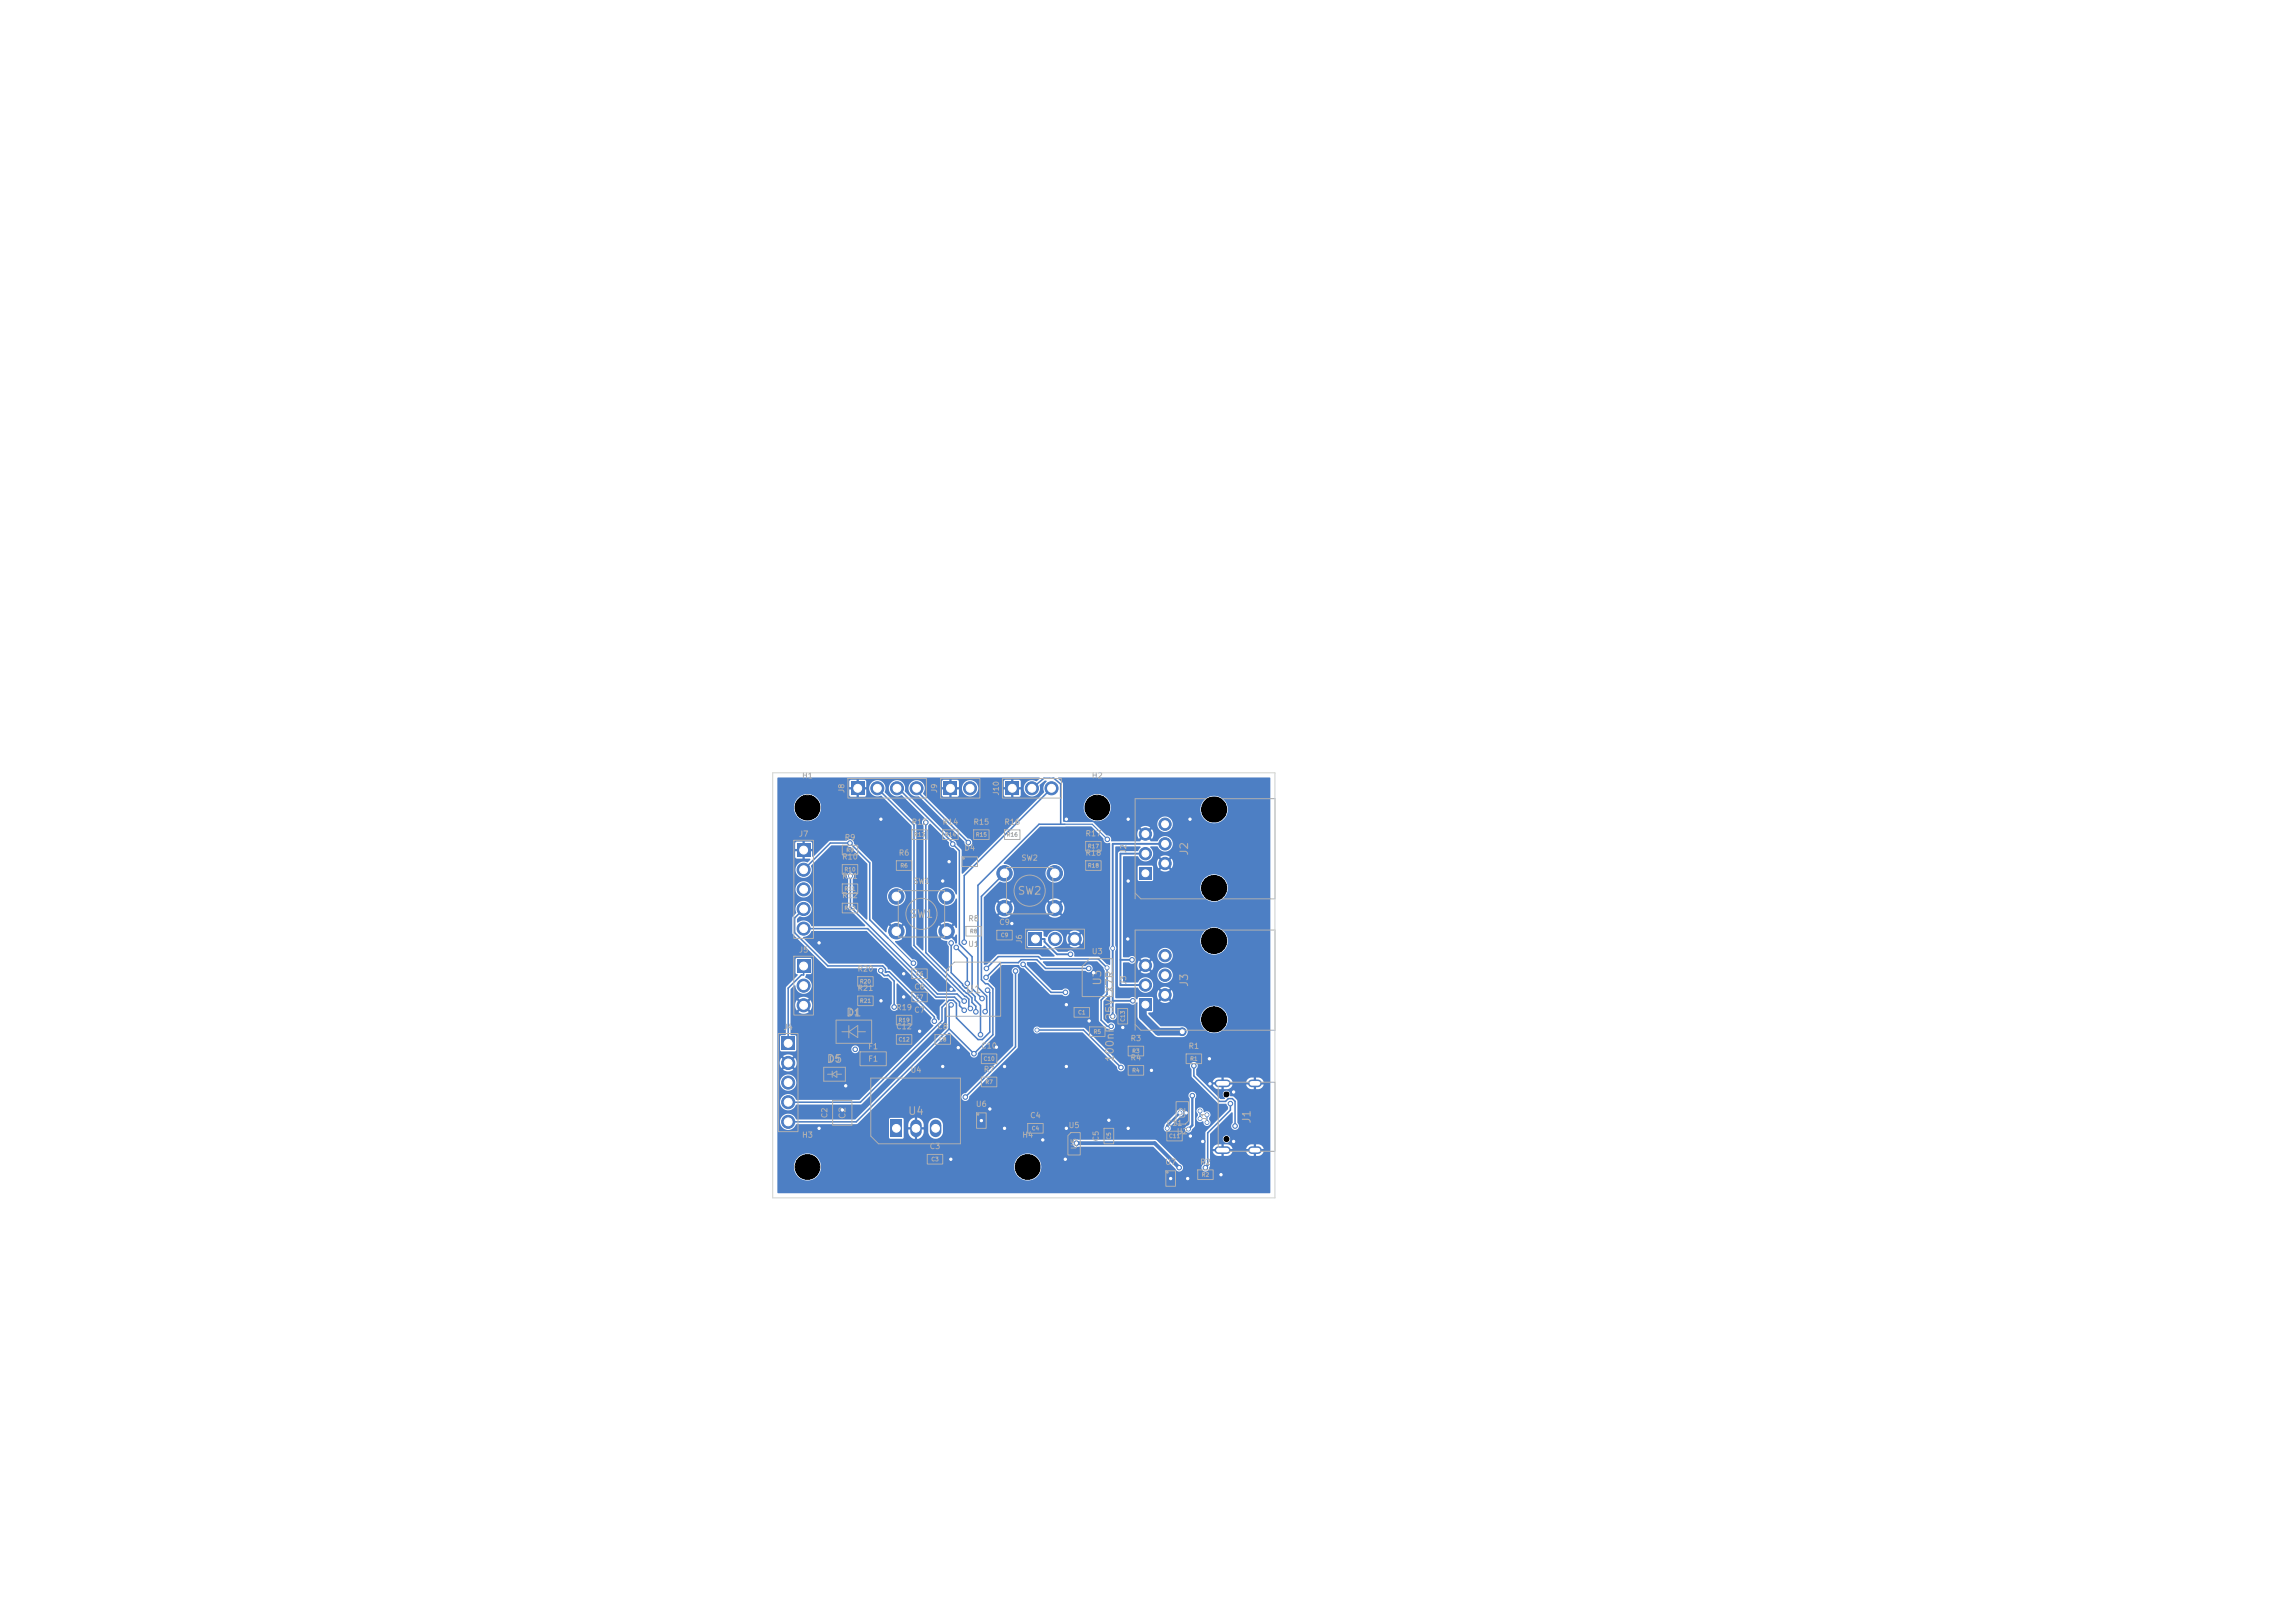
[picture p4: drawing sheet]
<svg xmlns="http://www.w3.org/2000/svg" width="297mm" height="210mm" viewBox="0 0 297 210" stroke-linecap="round" stroke-linejoin="round" font-family="sans-serif">
<defs><g id="words">
<g font-size="1" fill="#afafaf">
<text x="154" y="110.8" transform="rotate(-90 154 110.8)">J2</text>
<text x="117.6" y="119">SW1</text>
<text x="131.6" y="116">SW2</text>
<text x="109.4" y="131.8">D1</text>
<text x="124.9" y="128.8">U1</text>
<text x="142.8" y="127.6" transform="rotate(-90 142.8 127.6)">U3</text>
<text x="144.4" y="128.6" transform="rotate(-90 144.4 128.6)">X7R</text>
<text x="154" y="127.8" transform="rotate(-90 154 127.8)">J3</text>
<text x="106.9" y="137.8">D5</text>
<text x="144.4" y="137.5" transform="rotate(-90 144.4 137.5)">100nF 25V</text>
<text x="117.4" y="144.5">U4</text>
<text x="162.1" y="145.5" transform="rotate(-90 162.1 145.5)">J1</text>
</g>
<text font-size=".8" fill="#afafaf" x="109.6" y="144.9" transform="rotate(-90 109.6 144.9)">C2</text>
<g font-size=".7" fill="#afafaf">
<text x="103.7" y="100.9">H1</text>
<text x="141.2" y="100.9">H2</text>
<text x="109.4" y="102.7" transform="rotate(-90 109.4 102.7)">J8</text>
<text x="117.9" y="106.9">R13</text>
<text x="121.4" y="102.7" transform="rotate(-90 121.4 102.7)">J9</text>
<text x="121.9" y="106.9">R14</text>
<text x="125.9" y="106.9">R15</text>
<text x="129.4" y="103" transform="rotate(-90 129.4 103)">J10</text>
<text x="129.9" y="106.9">R16</text>
<text x="103.3" y="108.4">J7</text>
<text x="108.9" y="111.4">R10</text>
<text x="108.9" y="113.9">R11</text>
<text x="109.2" y="108.9">R9</text>
<text x="116.2" y="110.9">R6</text>
<text x="124.7" y="110.2">D4</text>
<text x="132.1" y="111.5">SW2</text>
<text x="140.4" y="110.9">R18</text>
<text x="140.4" y="108.4">R17</text>
<text x="145.9" y="110.5" transform="rotate(-90 145.9 110.5)">J2</text>
<text x="108.9" y="116.4">R12</text>
<text x="118.1" y="114.5">SW1</text>
<text x="125.2" y="119.4">R8</text>
<text x="129.2" y="119.9">C9</text>
<text x="103.3" y="123.4">J5</text>
<text x="110.9" y="125.9">R20</text>
<text x="125.2" y="122.7">U1</text>
<text x="132.4" y="122.2" transform="rotate(-90 132.4 122.2)">J6</text>
<text x="141.2" y="123.6">U3</text>
<text x="110.9" y="128.4">R21</text>
<text x="115.9" y="130.9">R19</text>
<text x="118.2" y="131.2">C7</text>
<text x="118.2" y="128.2">C6</text>
<text x="145.9" y="127.5" transform="rotate(-90 145.9 127.5)">J3</text>
<text x="101.3" y="133.4">J4</text>
<text x="112.3" y="135.9">F1</text>
<text x="112.3" y="137.5">F1</text>
<text x="115.9" y="133.4">C12</text>
<text x="121.2" y="133.4">C8</text>
<text x="126.9" y="135.9">C10</text>
<text x="146.2" y="134.9">R3</text>
<text x="146.2" y="137.4">R4</text>
<text x="153.7" y="135.9">R1</text>
<text x="117.8" y="139">U4</text>
<text x="126.2" y="143.4">U6</text>
<text x="127.2" y="138.9">R7</text>
<text x="103.7" y="147.4">H3</text>
<text x="107.2" y="144.8" transform="rotate(-90 107.2 144.8)">C2</text>
<text x="120.2" y="148.9">C3</text>
<text x="132.2" y="147.4">H4</text>
<text x="133.2" y="144.9">C4</text>
<text x="138.2" y="146.1">U5</text>
<text x="139.5" y="148.8" transform="rotate(-90 139.5 148.8)">U5</text>
<text x="142.4" y="147.8" transform="rotate(-90 142.4 147.8)">C5</text>
<text x="150.9" y="145.9">C11</text>
<text x="152.2" y="146.9">U2</text>
<text x="153.5" y="144.8" transform="rotate(-90 153.5 144.8)">U2</text>
<text x="156.4" y="145.2" transform="rotate(-90 156.4 145.2)">J1</text>
<text x="150.7" y="150.9">U7</text>
<text x="155.2" y="150.9">R2</text>
</g>
<g font-size=".5" fill="#afafaf">
<text x="109.2" y="112.9">R10</text>
<text x="109.5" y="110.4">R9</text>
<text x="116.5" y="112.4">R6</text>
<text x="118.2" y="108.4">R13</text>
<text x="122.2" y="108.4">R14</text>
<text x="126.2" y="108.4">R15</text>
<text x="130.2" y="108.4">R16</text>
<text x="140.7" y="112.4">R18</text>
<text x="140.7" y="109.9">R17</text>
<text x="109.2" y="115.4">R11</text>
<text x="109.2" y="117.9">R12</text>
<text x="125.5" y="120.9">R8</text>
<text x="129.5" y="121.4">C9</text>
<text x="111.2" y="127.4">R20</text>
<text x="111.2" y="129.9">R21</text>
<text x="118.5" y="129.4">C7</text>
<text x="118.5" y="126.4">C6</text>
<text x="139.5" y="131.4">C1</text>
<text x="116.2" y="132.4">R19</text>
<text x="116.2" y="134.9">C12</text>
<text x="121.5" y="134.9">C8</text>
<text x="127.2" y="137.4">C10</text>
<text x="141.5" y="133.9">R5</text>
<text x="145.7" y="132.3" transform="rotate(-90 145.7 132.3)">C13</text>
<text x="146.5" y="136.4">R3</text>
<text x="154" y="137.4">R1</text>
<text x="127.5" y="140.4">R7</text>
<text x="146.5" y="138.9">R4</text>
<text x="133.5" y="146.4">C4</text>
<text x="143.9" y="147.5" transform="rotate(-90 143.9 147.5)">C5</text>
<text x="151.2" y="147.4">C11</text>
<text x="120.5" y="150.4">C3</text>
<text x="155.5" y="152.4">R2</text>
</g>
</g></defs>
<path d="M103.1 109.2h1.7v1.7h-1.7z" fill="#4d7fc4"/>
<g fill="#4d7fc4" stroke="#4d7fc4" stroke-width=".13">
<circle cx="104" cy="112.5" r=".85"/>
<circle cx="104" cy="115.1" r=".85"/>
<circle cx="104" cy="117.6" r=".85"/>
<circle cx="104" cy="120.2" r=".85"/>
</g>
<path d="M122.1 101.2h1.8v1.7h-1.8z" fill="#4d7fc4"/>
<circle cx="125.5" cy="102" r=".85" fill="#4d7fc4" stroke="#4d7fc4" stroke-width=".13"/>
<path d="M103.1 124.2h1.7v1.7h-1.7z" fill="#4d7fc4"/>
<g fill="#4d7fc4" stroke="#4d7fc4" stroke-width=".13">
<circle cx="104" cy="127.5" r=".85"/>
<circle cx="104" cy="130.1" r=".85"/>
<circle cx="116" cy="116" r="1"/>
<circle cx="122.5" cy="116" r="1"/>
<circle cx="116" cy="120.5" r="1"/>
<circle cx="122.5" cy="120.5" r="1"/>
</g>
<path d="M147.4 112.2h1.6v1.6h-1.6z" fill="#4d7fc4"/>
<g fill="#4d7fc4" stroke="#4d7fc4" stroke-width=".13">
<circle cx="150.8" cy="111.7" r=".8"/>
<circle cx="148.2" cy="110.5" r=".8"/>
<circle cx="150.8" cy="109.2" r=".8"/>
<circle cx="148.2" cy="107.9" r=".8"/>
<circle cx="150.8" cy="106.6" r=".8"/>
</g>
<path d="M110.1 101.2h1.7v1.7h-1.7z" fill="#4d7fc4"/>
<g fill="#4d7fc4" stroke="#4d7fc4" stroke-width=".13">
<circle cx="113.5" cy="102" r=".85"/>
<circle cx="116.1" cy="102" r=".85"/>
<circle cx="118.6" cy="102" r=".85"/>
<circle cx="130" cy="113" r="1"/>
<circle cx="136.5" cy="113" r="1"/>
<circle cx="130" cy="117.5" r="1"/>
<circle cx="136.5" cy="117.5" r="1"/>
</g>
<path d="M130.1 101.2h1.7v1.7h-1.7z" fill="#4d7fc4"/>
<g fill="#4d7fc4" stroke="#4d7fc4" stroke-width=".13">
<circle cx="133.5" cy="102" r=".85"/>
<circle cx="136.1" cy="102" r=".85"/>
</g>
<path d="M157.7 148.8h1.1M157.7 140.2h1.1M162 148.8h.8M162 140.2h.8" fill="none" stroke="#4d7fc4" stroke-width="1"/>
<path d="M115.2 144.9h1.5v2.3h-1.5z" fill="#4d7fc4"/>
<path d="M118.5 145.6v.8M121.1 145.6v.8" fill="none" stroke="#4d7fc4" stroke-width="1.5"/>
<path d="M147.4 129.2h1.6v1.6h-1.6z" fill="#4d7fc4"/>
<g fill="#4d7fc4" stroke="#4d7fc4" stroke-width=".13">
<circle cx="150.8" cy="128.7" r=".8"/>
<circle cx="148.2" cy="127.5" r=".8"/>
<circle cx="150.8" cy="126.2" r=".8"/>
<circle cx="148.2" cy="124.9" r=".8"/>
<circle cx="150.8" cy="123.6" r=".8"/>
</g>
<path d="M133.2 120.7h1.6v1.7h-1.6z" fill="#4d7fc4"/>
<g fill="#4d7fc4" stroke="#4d7fc4" stroke-width=".13">
<circle cx="136.5" cy="121.5" r=".85"/>
<circle cx="139.1" cy="121.5" r=".85"/>
</g>
<path d="M101.2 134.2h1.6v1.7h-1.6z" fill="#4d7fc4"/>
<g fill="#4d7fc4" stroke="#4d7fc4" stroke-width=".13">
<circle cx="102" cy="137.5" r=".85"/>
<circle cx="102" cy="140.1" r=".85"/>
<circle cx="102" cy="142.6" r=".85"/>
<circle cx="102" cy="145.2" r=".85"/>
<circle cx="159.2" cy="142.8" r=".3"/>
<circle cx="156" cy="151.1" r=".3"/>
<circle cx="122" cy="114" r=".3"/>
<circle cx="119" cy="133.4" r=".3"/>
<circle cx="149" cy="138.5" r=".3"/>
<circle cx="138" cy="146" r=".3"/>
<circle cx="146" cy="146" r=".3"/>
<circle cx="116.9" cy="129" r=".3"/>
<circle cx="114" cy="129.5" r=".3"/>
<circle cx="127" cy="145" r=".3"/>
<circle cx="138" cy="138" r=".3"/>
<circle cx="156.5" cy="137" r=".3"/>
<circle cx="130" cy="138" r=".3"/>
<circle cx="151.5" cy="152.5" r=".3"/>
<circle cx="128.1" cy="143.5" r=".3"/>
<circle cx="106" cy="146" r=".3"/>
<circle cx="153.7" cy="152.5" r=".3"/>
<circle cx="154" cy="147" r=".3"/>
<circle cx="145.3" cy="132.9" r=".3"/>
<circle cx="138" cy="130" r=".3"/>
<circle cx="159.6" cy="141.3" r=".3"/>
<circle cx="146" cy="106" r=".3"/>
<circle cx="114" cy="106" r=".3"/>
<circle cx="153.5" cy="144" r=".25"/>
<circle cx="124" cy="135.6" r=".3"/>
<circle cx="143.5" cy="144.9" r=".3"/>
<circle cx="146" cy="114" r=".3"/>
<circle cx="154" cy="106" r=".3"/>
<circle cx="134.9" cy="147.5" r=".3"/>
<circle cx="159.6" cy="147.7" r=".3"/>
<circle cx="123.1" cy="150" r=".3"/>
<circle cx="145.9" cy="121.5" r=".3"/>
<circle cx="109" cy="143.6" r=".3"/>
<circle cx="155.6" cy="147.7" r=".3"/>
<circle cx="138" cy="106" r=".3"/>
<circle cx="116.9" cy="126" r=".3"/>
<circle cx="109.4" cy="140.5" r=".3"/>
<circle cx="137.9" cy="150" r=".3"/>
<circle cx="156.6" cy="140.2" r=".3"/>
<circle cx="122" cy="138" r=".3"/>
<circle cx="123.1" cy="128" r=".25"/>
<circle cx="158" cy="152" r=".3"/>
<circle cx="122.8" cy="111.5" r=".3"/>
<circle cx="129" cy="135.5" r=".3"/>
<circle cx="130" cy="146" r=".3"/>
<circle cx="140.9" cy="132.1" r=".3"/>
<circle cx="141.5" cy="125.9" r=".3"/>
<circle cx="131" cy="119.5" r=".3"/>
<circle cx="106" cy="122" r=".3"/>
<circle cx="110" cy="109.1" r=".3"/>
<circle cx="118.2" cy="124.6" r=".3"/>
<circle cx="156.2" cy="145.2" r=".25"/>
<circle cx="156.2" cy="144.2" r=".25"/>
<circle cx="155.3" cy="144.8" r=".25"/>
<circle cx="155.3" cy="143.8" r=".25"/>
<circle cx="154.3" cy="141.8" r=".3"/>
<circle cx="151" cy="146" r=".25"/>
<circle cx="153.8" cy="146.1" r=".25"/>
<circle cx="152.7" cy="144" r=".25"/>
<circle cx="124.8" cy="129.5" r=".3"/>
<circle cx="110.1" cy="113.4" r=".25"/>
<circle cx="120.9" cy="132.1" r=".3"/>
<circle cx="124.8" cy="130.7" r=".3"/>
<circle cx="126.3" cy="130.9" r=".3"/>
<circle cx="119.8" cy="106.4" r=".3"/>
<circle cx="125.3" cy="109" r=".3"/>
<circle cx="152.6" cy="151.1" r=".3"/>
<circle cx="139.3" cy="147.9" r=".3"/>
<circle cx="115.7" cy="130.3" r=".3"/>
<circle cx="114" cy="125.6" r=".3"/>
<circle cx="153" cy="133.5" r=".5"/>
<circle cx="110.7" cy="135.8" r=".3"/>
<circle cx="146.5" cy="124.2" r=".3"/>
<circle cx="138.5" cy="123.5" r=".3"/>
<circle cx="144" cy="131.5" r=".3"/>
<circle cx="144" cy="122.7" r=".25"/>
<circle cx="146.6" cy="129.5" r=".3"/>
<circle cx="125.6" cy="130.5" r=".3"/>
<circle cx="127.1" cy="129.2" r=".3"/>
<circle cx="123.3" cy="109.2" r=".3"/>
<circle cx="126" cy="136.3" r=".3"/>
<circle cx="123.1" cy="130" r=".3"/>
<circle cx="126.9" cy="133.9" r=".3"/>
<circle cx="123.1" cy="122" r=".3"/>
<circle cx="145.1" cy="138.1" r=".3"/>
<circle cx="134.2" cy="133.3" r=".25"/>
<circle cx="127.5" cy="130.9" r=".3"/>
<circle cx="143.3" cy="108.6" r=".3"/>
<circle cx="131.4" cy="125.6" r=".3"/>
<circle cx="124.9" cy="142" r=".3"/>
<circle cx="127.8" cy="128.1" r=".3"/>
<circle cx="124.8" cy="121.9" r=".3"/>
<circle cx="143.3" cy="125.2" r=".25"/>
<circle cx="143.8" cy="132.8" r=".3"/>
<circle cx="127.7" cy="125.3" r=".3"/>
<circle cx="132.4" cy="124.8" r=".3"/>
<circle cx="123.8" cy="122.6" r=".3"/>
<circle cx="137.9" cy="128.4" r=".3"/>
<circle cx="125.2" cy="127.2" r=".3"/>
<circle cx="127.6" cy="126.5" r=".3"/>
<circle cx="140.9" cy="125.3" r=".3"/>
<circle cx="159.8" cy="145.7" r=".3"/>
<circle cx="154.5" cy="137.9" r=".3"/>
</g>
<g fill="none" stroke="#4d7fc4" stroke-width=".2">
<path d="M104 112.5l3.5-3.4h2.5l2.6 2.5v7.4l2.3 2.4M104 117.6l-1.2 1.2v1.9l4.3 4.3h7.1l.4 .3v.5M110.1 113.4h.1M110.1 113.4v4l11.2 11.2h2.6l.9 .9M113.5 102l4.8 4.7v15.6l6.6 6.6h.1l.4 .4v1l.2 .2M116.1 102h.1l7.1 7v.2l.9 .9v12l1.6 1.7v4.1l1.3 1.3M118.6 102v.3l6.7 6.7M119.8 106.4v16.9l5 4.9 1 .9v.6l.5 .5v.7M130 113l-3 3v10.8l.5 .5h.3l.7 .7v5.9l-2.5 2.4-3.2-3.2M135.9 100.7h-.8l-1.6 1.3M136.1 102l-11.3 11.3v8.6M136.3 100.7h.1l.9 .7v5.3"/>
<path d="M137.8 106.7h-3.3l-7.9 7.9v13.2l1.1 1.1v1.8l-.2 .2M104 125v1.2h-.3l-1.7 1.7v7.1M104 120.2h8.3l8.8 8.8h2.4l.7 .7v.4l.6 .6M114 125.6v.2l.4 .4h.6l.7 .7v3.4M114.6 125.8h.1M114.6 125.8l.5-.1 5.8 5.9v.5M122.8 133.1l-12 12.1h-8.8M123.1 130l-.3 .3v2.8M123.1 122v3.9l1.5 1.4v.2l.3 .3h.2l1.1 1.2v.4l.7 .7v3.8M123.7 122.6l1.5 1.4v3.2M127.7 125.3l1.5-1.5h5.2l.3 .3h7.4l1.2 1.1v3.4l-.8 .8v2.6l.8 .8h.5M127.8 128.1l.3 .3v5.1l-1 1h-.5l-2.8-2.8v-1.9l-.4-.4h-.6l-.9 .9v1.8l-10.5 10.5h-9.4"/>
<path d="M131.4 125.6v9.9l-6.5 6.5M131.8 124.6h-2.3l-1.9 1.9M131.8 124.6l.4-.4h2l1.1 1.1h5.6M131.8 124.6h.1M132.4 124.8l3.6 3.6h1.9M134.2 133.3h6l4.9 4.8M154.5 137.9v1.3l3.3 3.3h.8l.4-.3h.5l.3 .3v3.2M102 145.2h.1M156.3 150.8h.1M156.3 150.8l-.3 .3M159.2 142.8v.8l-2.9 3v4.2"/>
</g>
<path d="M135.9 100.7h.4M137.8 106.7h3.5l2 1.9M114.9 121.4l3.3 3.2M155.3 143.8v1M156.2 144.3v1" fill="none" stroke="#4d7fc4" stroke-width=".15"/>
<path d="M152.7 144l-1.7 1.7v.3M154.3 141.8v3.8l-.5 .5" fill="none" stroke="#4d7fc4" stroke-width=".3"/>
<path d="M139.3 147.9h10.1l3.2 3.2" fill="none" stroke="#4d7fc4" stroke-width=".5"/>
<path d="M147.9 130v1.5l2 2h3.1" fill="none" stroke="#4d7fc4" stroke-width="1"/>
<path d="M147.9 110.5h-2.9v17h2.9M150.4 109.2h-6.4v22.3M134 121.5h1.2v.4l1.6 1.6h1.7M144 129.5h2.6M145 124.2h1.5" fill="none" stroke="#4d7fc4" stroke-width=".25"/>
<g fill="#4d7fc4">
<path d="M100.6 100.6h33.9v.2l-.3 .3a1.09 1.09 0 0 0-1.5 .3 1.09 1.09 0 0 0 .3 1.5 1.11 1.11 0 0 0 1.3-.2 1.11 1.11 0 0 0 .3-1.2l.6-.5h.2v.2a1.23 1.23 0 0 0-.3 1.4l-10.5 10.5-.1-.1v-3l-.7-.7a.61 .61 0 0 0-.4-.6l-6.3-6.3v-.5h.5v.2a1.12 1.12 0 0 0 1.3 1l5.9 5.9a.51 .51 0 0 0 .6 .5 .51 .51 0 0 0 .4-.6 .51 .51 0 0 0-.6-.4l-5.7-5.8a1.09 1.09 0 0 0-.3-1.6h2.7v.7h.6v.3h-.6v.8l.2 .2h.7v-.6h.4v.6h.7l.2-.2v-.8h-.6v-.2h1v.2a1.05 1.05 0 0 0 1.6 .8 1.05 1.05 0 0 0 0-1.8h3.8v.7h.6v.3h-.6l.1 .9 .8 .1v-.6h.4v.6h.7l.2-.2v-.8h-.6v-.3h.6v-.7l-.2-.2h-.7v.6h-.4v-.6h-.7l-.2 .2h-3.8a1.05 1.05 0 0 0-1.6 .8h-1l.6-.1v-.7l-.2-.2h-.7v.6h-.4v-.6h-.7l-.2 .2h-2.7a1.05 1.05 0 0 0-1.6 .8h-.5v-.2a1.06 1.06 0 0 0-1.4-.7 1.06 1.06 0 0 0-.6 1.5 1.06 1.06 0 0 0 1.6 .4l3 3a.61 .61 0 0 0-.2 1v16l-.1 .1-.8-.8v-15.5l-4.1-4.1a1.1 1.1 0 0 0-.3-1.4 1.1 1.1 0 0 0-1.3 0 1.07 1.07 0 0 0-.2 1.4 1.07 1.07 0 0 0 1.3 .3l4 4v15.5l5.7 5.8v.1h-2.3l-3-3v-.2a.53 .53 0 0 0 .3-.7 .53 .53 0 0 0-.7-.3l-2.2-2.2 .1-.1 .4-.1 .5-.2-.5-.5 .2-.2 .5 .5 .1-.1a1.25 1.25 0 0 0-.1-1.5l-.5 .5-.2-.2 .5-.5-.1-.1a1.25 1.25 0 0 0-1.5 .1l.5 .5-.2 .2-.5-.5-.2 .3-.1 .6h-.1l-1.7-1.7v-3h1.9v.2a1.2 1.2 0 0 0 1.8 .9 1.2 1.2 0 0 0 0-2 1.2 1.2 0 0 0-1.8 .9h-1.9l-.1-4.4-2.3-2.3a.55 .55 0 0 0-.3-.6 .55 .55 0 0 0-.7 .2h-2.2l-2.1 2.1-.1-.1v-.7h-.6v-.3h.6l-.1-.8-.9-.1v.6h-.3v-.6h-.7l-.2 .2v.7h.6v.3h-.6v.8l.2 .2h.7v-.6h.3v.6l.8 .1-.3 .4a1.1 1.1 0 0 0-1.4 .2 1.1 1.1 0 0 0 0 1.4 1.07 1.07 0 0 0 1.4 .2 1.07 1.07 0 0 0 .3-1.4l2.7-2.6h1.9l.6 .2 2.2 2.2v7.1l-.1 .1-1.8-1.8v-3.5a.46 .46 0 0 0-.1-.7 .46 .46 0 0 0-.6 .1 .46 .46 0 0 0 .1 .6v3.8l2.2 2.2v.1l-6.9 .1a1.19 1.19 0 0 0-1.9-.5l-.1-.5 .3-.3a1.09 1.09 0 0 0 1.4-.4 1.09 1.09 0 0 0-.1-1.4 1.1 1.1 0 0 0-1.4 0 1.1 1.1 0 0 0-.3 1.4l-.5 .5 .1 2.1 4.4 4.4 6.4 .1 .1 .1a.51 .51 0 0 0 .4 .7l.4 .4 .6 .1 .5 .5v2.8a.52 .52 0 0 0 0 .8 .52 .52 0 0 0 .8-.1 .52 .52 0 0 0-.2-.7v-2.6l.1-.1 4.5 4.4-.1 .2a.58 .58 0 0 0 .3 .9l-9.5 9.6h-8.2a1.09 1.09 0 0 0-1.4-.7 1.09 1.09 0 0 0-.7 1.3 1.1 1.1 0 0 0 1 .8 1.1 1.1 0 0 0 1.1-.8h8.4l10.6-10.6 .1-1.8 .2-.2h.1v2.7l-11.8 11.8h-7.7a1.06 1.06 0 0 0-1.6-.5 1.06 1.06 0 0 0 0 1.7 1.06 1.06 0 0 0 1.6-.5h7.8l.8-.7h3.4l.1 2.5h1.8l.1-1.8h.5v.4h.6v.3h-.6l.2 .7 .2 .3 .5 .2v-.9h.3v.9a1.04 1.04 0 0 0 .8-1.2h-.5v-.3h.5v-.4h.6v1a.96 .96 0 0 0 1 .9 .96 .96 0 0 0 .9-.9v-.6h28.6a.45 .45 0 0 0 .4 .6 .45 .45 0 0 0 .5-.5h1.9v.2a.47 .47 0 0 0 .4 .4 .47 .47 0 0 0 .5-.5l.4-.5v-1.8h.1l.2 .3v.3a.49 .49 0 0 0 0 .7 .49 .49 0 0 0 .7 0v.1a.47 .47 0 0 0 .7 .5 .47 .47 0 0 0 .1-.9v-.2a.49 .49 0 0 0 0-.7 .49 .49 0 0 0-.7 0 .5 .5 0 0 0-.3-.5 .5 .5 0 0 0-.6 .2l-.1 .1h-.1v-1.5a.52 .52 0 0 0 0-.8 .52 .52 0 0 0-.8 0 .52 .52 0 0 0 .1 .8l-.1 3.3-.4 .2-.1 .3h-1.9v-.3l1.2-1.2a.47 .47 0 0 0 .5-.5 .47 .47 0 0 0-.5-.5 .47 .47 0 0 0-.5 .5l-1.4 1.4-.2 .5h-28.6v-.4a.96 .96 0 0 0-.9-.9 .96 .96 0 0 0-1 .9h-.6l-.2-.5-.3-.3-.3-.1v.9h-.3v-.9l-.3 .1-.3 .3-.3 .5h-.5l-.1-.7-.1-.2h-1.6l-.2 .2h-3.4l2.9-2.9h9.9v.1a.52 .52 0 0 0 .6 .4 .52 .52 0 0 0 .5-.6l6.2-6.2v-2.4h2v.1a.48 .48 0 0 0 .4 .4 .48 .48 0 0 0 .5-.1h5.5l4.4 4.4a.52 .52 0 0 0 .6 .6 .52 .52 0 0 0 .4-.8h8.5l.2 .5 .1 1.1 3.3 3.4h1.1l.2 .4v.3l-2.9 3v4l-.1 .1a.52 .52 0 0 0-.4 .6 .52 .52 0 0 0 .6 .4 .52 .52 0 0 0 .4-.6l.1-2.3h.8v.3h-.5l.2 .3 .4 .2 .6 .1v-.5h.3v.5a.89 .89 0 0 0 1.1-.6h-.5v-.3h2.7v.3h-.4a.8 .8 0 0 0 1 .6v-.5h.3v.5l.4-.1 .3-.1 .2-.4h-.4v-.3h.4a.8 .8 0 0 0-.9-.6v.4h-.3v-.4h-.4l-.4 .1-.2 .5h-1.8l-.3-.5a1.04 1.04 0 0 0-.8-.1v.4h-.3v-.4h-.5l-.4 .1-.3 .5h-.3v-1.4h1.6a.48 .48 0 0 0 .7 .6 .48 .48 0 0 0 .2-.8 .48 .48 0 0 0-.8 .1l-.1 .1h-1.6v-.5l2.8-2.9 .1 .1v1.3a.52 .52 0 0 0 0 .8 .52 .52 0 0 0 .8-.1 .52 .52 0 0 0-.2-.7v-2.8l-.4-.6-.5-.1a.51 .51 0 0 0-.3-.6 .51 .51 0 0 0-.6 .2 .69 .69 0 0 0 .2 .7l-.1 .1h-.5l-2.2-2.2h1.7v.3h-.5l.3 .5a1.04 1.04 0 0 0 .9 .1v-.4h.3v.4h.4l.4-.1 .3-.5h-.5v-.3h2.7v.3h-.4a.8 .8 0 0 0 1 .6v-.4h.3v.4h.4l.3-.1 .2-.5h-.4v-.3h.4a.8 .8 0 0 0-.9-.6v.5h-.3v-.5h-.4l-.4 .2-.2 .4h-1.8l-.3-.4a1.04 1.04 0 0 0-.8-.2v.5h-.3v-.5h-.5l-.4 .2-.3 .4h-1.2l-.9-.9v-.7a.52 .52 0 0 0 0-.9 .52 .52 0 0 0-.8 .3h-8.5l-.2-.1-.3-.1-4.7-4.6-5.8-.1a.46 .46 0 0 0-.8 .3h-2v-7.1a.52 .52 0 0 0 .1-.8 .52 .52 0 0 0-.8 0 .52 .52 0 0 0 .1 .8v9.2l-6.1 6.1-.4 .2-.2 .3h-9.9l8.3-8.3 2.7 2.7a.52 .52 0 0 0 .6 .6 .52 .52 0 0 0 .5-.7l2.2-2.3v-6l-.9-.9 .2-.6 1.6-1.5h2.2a.56 .56 0 0 0 .6 .4l3.3 3.3 1.7 .1a.51 .51 0 0 0 .8 0 .51 .51 0 0 0-.1-.7 .51 .51 0 0 0-.8 .1h-1.3l-3.2-3.2v-.4h1.2l1.2 1.1h5.2a.51 .51 0 0 0 .8 0 .51 .51 0 0 0-.1-.7 .51 .51 0 0 0-.7 .1h-5l-.6-.5 .1-.1h7l.8 .8 .2 .4v2.9l-.8 .9v2.6l.9 1 .3 .1a.51 .51 0 0 0 .7 .1 .51 .51 0 0 0 .1-.8 .51 .51 0 0 0-.8 0l-.6-.5v-2.3l.8-.8 .1 .1v2.2a.52 .52 0 0 0-.1 .7 .52 .52 0 0 0 .8 0 .52 .52 0 0 0-.1-.7l.1-1.3h1.8a.58 .58 0 0 0 .9-.1l.1 .1v1.8l.1 .2 2.2 2.2 .3 .2h3.3a.7 .7 0 0 0 .6-.7 .7 .7 0 0 0-.6-.7h-2.9l-1-1h6.1v.2a1.78 1.78 0 0 0 2.7 1.4 1.78 1.78 0 0 0 0-3 1.78 1.78 0 0 0-2.7 1.4h-6.1l-.6-.6 .1-.2h.4l.1-.1v-1.8l-1.8-.1-.1 .1-.1 .2h-.1a.53 .53 0 0 0-.9-.1h-1.8l-.1-.1v-.5h5.4l.1 .4 .1 .4 .5-.5 .2 .2-.5 .5 .6 .2 .4-.1 .3-.1-.4-.5 .2-.2 .4 .5 .2-.4v-.4l-.2-.5-.4 .4-.2-.2 .4-.4-.5-.2h-.4l-.4 .2 .5 .4-.2 .2-.5-.4-.2 .5h-5.4l.1-5.6a.51 .51 0 0 0-.1-.7v-12.7l.1-.1h3.1l.1 .1-.3 .5h-2.3l-.2 .1-.1 .2v17.1v.2l.3 .1h2.3a1.01 1.01 0 0 0 1.5 .5 1.01 1.01 0 0 0 0-1.7 1.01 1.01 0 0 0-1.5 .5h-1.9l-.1-1h4.5v.2a1.01 1.01 0 0 0 1.5 .7 1.01 1.01 0 0 0 0-1.7 1.01 1.01 0 0 0-1.5 .8h-4.5v-1.3h1.9v.4l.2 .3 .4-.4 .2 .2-.4 .5 .5 .2 .4-.1 .4-.1-.5-.5 .2-.2 .5 .4 .2-.5-.1-.4-.1-.3-.5 .4-.2-.2 .5-.4-.6-.2h-.4l-.3 .2 .4 .4-.2 .2-.4-.4-.2 .5h-1.9l.1-.3h.7a.51 .51 0 0 0 .8 0 .51 .51 0 0 0-.1-.7 .51 .51 0 0 0-.7 .1h-.7l-.1-.3h4.5a1.01 1.01 0 0 0 1.3 1 1.01 1.01 0 0 0 .4-1.7 1.01 1.01 0 0 0-1.7 .5v.2h-4.5v-2h10a1.78 1.78 0 0 0 2.5 1.8 1.78 1.78 0 0 0 .4-3 1.78 1.78 0 0 0-2.8 1l-.1 .2h-10v-6.8h10v.2a1.78 1.78 0 0 0 2.7 1.4 1.78 1.78 0 0 0 0-3 1.78 1.78 0 0 0-2.7 1.4h-10v-2.6h1.9v1.6l.2 .2h1.6l.2-.2v-1.6l-.1-.2h-1.7l-.2 .2h-1.9v-.6h4.4l.1 .4 .1 .4 .5-.5 .2 .2-.5 .5 .6 .2 .4-.1 .3-.1-.4-.5 .2-.2 .4 .5 .2-.4v-.4l-.2-.5-.4 .4-.2-.2 .4-.4-.5-.2h-.4l-.4 .2 .5 .4-.2 .2-.5-.4-.2 .5h-4.4l.1-.8h1.8a1.04 1.04 0 0 0 1.6 .5 1.04 1.04 0 0 0 0-1.7l.1-.1h.9a1.02 1.02 0 0 0 1.7 .4 1.02 1.02 0 0 0-.6-1.7 1.18 1.18 0 0 0-1.1 .7l-.9-.1-.5-.5 .2-.2 .5 .4 .1-.3 .1-.4-.2-.5-.5 .4-.2-.2 .5-.4-.6-.2h-.4l-.3 .2 .4 .4-.2 .2-.4-.4-.2 .3v.4l.2 .5 .4-.4 .2 .2-.5 .6-3.7-.1a.58 .58 0 0 0-.6-.7l-1.6-1.5h8.2a1.01 1.01 0 0 0 1.3 1 1.01 1.01 0 0 0 .4-1.7 1.01 1.01 0 0 0-1.7 .5v.2h-8.2l-.2-.2h-3.5l-.3-.1v-1.9h2.6a1.75 1.75 0 0 0 1.7 1.8 1.75 1.75 0 0 0 1.8-1.6h11.6v.3a1.78 1.78 0 0 0 2.7 1.4 1.78 1.78 0 0 0 0-3.1 1.78 1.78 0 0 0-2.7 1.4h-11.5a1.75 1.75 0 0 0-1.7-1.9 1.75 1.75 0 0 0-1.9 1.7h-2.6v-3l-.7-.6v-.2h27.4l.1 .1v53.7h-63.8v-3.5h2.1a1.75 1.75 0 0 0 1.8 1.9 1.75 1.75 0 0 0 1.8-1.9h24.9v.2a1.75 1.75 0 0 0 2.7 1.4 1.75 1.75 0 0 0 0-3 1.75 1.75 0 0 0-2.7 1.4h-24.9l-.1-.2a1.75 1.75 0 0 0-1.8-1.5 1.75 1.75 0 0 0-1.7 1.7h-2.1v-3h38.2v.1a.52 .52 0 0 0 .7 .4h9.7l2.9 2.8a.51 .51 0 0 0 .9 .2 .51 .51 0 0 0-.3-.8l-3-3-.2-.1h-10a.5 .5 0 0 0-.7 .4h-38.2v-7.9h.3v.2a1.06 1.06 0 0 0 1.7 .8 1.06 1.06 0 0 0 0-1.8 1.06 1.06 0 0 0-1.7 .8h-.3v-2.5h.3v.3l.2 .4 .4-.4 .3 .2-.5 .4 .1 .1a1.09 1.09 0 0 0 1.3-.1l-.5-.4 .3-.2 .4 .4v-.1a1.09 1.09 0 0 0 0-1.2l-.4 .4-.3-.2 .5-.4-.1-.1a1.09 1.09 0 0 0-1.3 .1l.5 .4-.3 .2-.4-.4-.2 .6h-.3v-3.4h.3v1.8l.2 .2h1.8l.1-.2 .1-.2h7.1a.51 .51 0 0 0 .6 .6 .51 .51 0 0 0 .2-.8 .51 .51 0 0 0-.8 .1v.1h-7.1l-.1-1.6-.1-.1-.5-.1h-.1v-3.9h.6v.3l.2 .4 .4-.4 .3 .2-.5 .5a1.09 1.09 0 0 0 1.4 0l-.5-.5 .3-.2 .4 .4a1.09 1.09 0 0 0 0-1.3l-.4 .4-.3-.2 .5-.4-.1-.1a1.09 1.09 0 0 0-1.3 .1l.5 .4-.3 .2-.4-.4-.2 .6h-.6v-2l.6-.5a1.09 1.09 0 0 0 1 1.1 1.09 1.09 0 0 0 1.2-.9 1.09 1.09 0 0 0-.9-1.3l.2-.3h.5l.1-.2v-1.8l-.1-.2-1.8 .1-.2 .1v1.8l.3 .3-1.5 1.6v6.1h-.1l-.5 .1-.2 .1h-.3v-19.1h2.3a1.06 1.06 0 0 0 1.5 1.1 1.06 1.06 0 0 0 .3-1.8 1.06 1.06 0 0 0-1.7 .5l-.1 .2h-2.3v-10.6h2.1a1.75 1.75 0 0 0 2.5 1.7 1.75 1.75 0 0 0 .4-3 1.75 1.75 0 0 0-2.8 1.1l-.1 .2h-2.1v-3.3h9.3v.7h.6v.3h-.6l.1 .9 .8 .1v-.6h.3v.6h.8l.2-.2v-.8h-.6v-.3h.6v-.7l-.2-.2h-.8v.6h-.3v-.6h-.7l-.2 .2h-9.3z"/>
<path d="M104 121.2a1.26 1.26 0 0 0 1.1-.7h7.1l8.8 8.8h1.3v.2l-.7 .7v1.7a.12 .12 0 0 1-.1 .1 .12 .12 0 0 1-.1-.1l-.2-.5-5.9-5.9-.4-.1-.1-.2-.4-.5h-7.2l-3.2-3.3z"/>
<path d="M120.3 106.6h.1l2.4 2.4a.54 .54 0 0 0 .6 .7l.5 .5v5.4l-.2 .1a1.21 1.21 0 0 0-1.6-.9 1.21 1.21 0 0 0-.6 1.8 1.21 1.21 0 0 0 1.9 .2l.3-.5h.1l.1 3.7-.2 .1-.2-.4-.5 .5-.2-.2 .5-.5a1.24 1.24 0 0 0-1.6 0l.5 .5-.2 .2-.5-.5a1.24 1.24 0 0 0 0 1.6l.5-.5 .2 .2-.5 .5 .3 .2 .6 .1v.4l.2 .3v3.1l-.1 .1-2.6-2.6v-16.2z"/>
<path d="M129.9 111.6l4.7-4.6 6.6-.1 1.6 1.6a.56 .56 0 0 0 .8 .6l.1 13.2-.2 .5 .2 .3v1.7l-.2 .1-.3-.1-1-1h-3.1l-.1-.1a.53 .53 0 0 0-.2-.6 .53 .53 0 0 0-.7 .1l-1.2-.1-.4-.5a1.17 1.17 0 0 0 1.1-1.2h.4v.4l.2 .4 .4-.5 .2 .3-.4 .4h.1a1.09 1.09 0 0 0 1.2 0l-.4-.4 .2-.3 .5 .5v-.1a1.09 1.09 0 0 0 0-1.3l-.5 .5-.2-.3 .4-.4a1.1 1.1 0 0 0-1.3 0l.4 .4-.2 .3-.4-.5-.2 .6h-.4a1.05 1.05 0 0 0-1-.9 1.05 1.05 0 0 0-1.1 .7l-.1 .1-.3-.1-.1-.6-.1-.1h-1.8l-.2 .1 .1 1.8 .1 .2h1.8l.3-.3 1.3 1.3-.1 .2h-1.5l-.5-.3h-5.2l-1.4 1.3-.4 .1-.1-.1v-7.4h1.5v.4l.2 .5 .5-.5 .2 .2-.5 .5a1.24 1.24 0 0 0 1.6 0l-.5-.5 .2-.2 .5 .5 .2-.5v-.4h4l.1 .4 .2 .5 .5-.5 .2 .2-.5 .5 .1 .1a1.24 1.24 0 0 0 1.5-.1l-.5-.5 .2-.2 .5 .5 .1-.1a1.25 1.25 0 0 0-.1-1.5l-.5 .5-.2-.2 .5-.5-.1-.1a1.25 1.25 0 0 0-1.5 .1l.5 .5-.2 .2-.5-.5-.3 .7h-4l-.2-.7-.5 .5-.2-.2 .5-.5-.1-.1a1.24 1.24 0 0 0-1.5 .1l.5 .5-.2 .2-.5-.5-.2 .7h-1.5v-1.3l2-2h.2a1.2 1.2 0 0 0 1.7-1.2h4.1v.2a1.2 1.2 0 0 0 1.8 .9 1.2 1.2 0 0 0 0-2 1.2 1.2 0 0 0-1.8 .9h-4.1v-.2a1.38 1.38 0 0 0-1.3-1z"/>
<path d="M122.8 121l.2-.2 .5 .5 .2-.4h.1l.1 1.1a.16 .16 0 0 1-.3 .1 .15 .15 0 0 1 0-.2z"/>
</g>
<g fill="none" stroke="#afafaf" stroke-width=".13">
<path d="M102.7 108.7h2.6v12.7h-2.6zM109 109.4h2v1.2h-2zM109 111.9h2v1.2h-2zM109 114.4h2v1.2h-2zM109 116.9h2v1.2h-2zM109.7 100.7h10.2v2.6h-10.2zM116 111.4h2v1.2h-2zM116.2 115.3h6v6h-6zM118 107.4h2v1.2h-2zM121.7 100.7h5.1v2.6h-5.1zM122 107.4h2v1.2h-2zM124.5 110.9h2v1.2h-2z"/>
<path d="M125 119.9h2v1.2h-2zM126 107.4h2v1.2h-2zM129.7 100.7h7.6v2.6h-7.6zM130 107.4h2v1.2h-2zM130.2 112.3h6v6h-6zM140.5 111.4h2v1.2h-2zM140.5 108.9h2v1.2h-2zM146.9 115.6l.7 .7h17.4v-13h-18.1v13M100.7 133.7h2.6v12.7h-2.6zM102.7 123.7h2.6v7.7h-2.6zM106.6 138.1h2.8v1.8h-2.8zM107.1 139h.6"/>
<path d="M107.7 138.6v.8M107.7 139l.6-.4v.8zM108.2 132h4.6v3h-4.6zM108.3 139h.6M108.9 133.5h1M109.9 132.7v1.6M109.9 133.5l1.1-.8v1.6zM111 126.4h2v1.2h-2zM111 128.9h2v1.2h-2zM111 133.5h1M111.3 136.1h3.4v1.8h-3.4zM112.7 139.5h11.6v8.5h-10.6l-1-1z"/>
<path d="M116 131.4h2v1.2h-2zM116 133.9h2v1.2h-2zM118 128.4h2v1.2h-2zM118 125.4h2v1.2h-2zM121 133.9h2v1.2h-2zM123.5 124.5h6v7h-7v-6zM127 136.4h2v1.2h-2zM127 139.4h2v1.2h-2zM129 120.4h2v1.2h-2zM132.7 120.2h7.6v2.6h-7.6zM139 130.4h2v1.2h-2zM140.1 125l.9-.9h2.9v4.8h-3.8z"/>
<path d="M141 132.9h2v1.2h-2zM144.7 130.5h1.2v2h-1.2zM146 135.4h2v1.2h-2zM146 137.9h2v1.2h-2zM146.9 132.6l.7 .7h17.4v-13h-18.1v13M153.5 136.4h2v1.2h-2zM107.8 142.4h2.4v3.2h-2.4zM120 149.4h2v1.2h-2zM126.4 144h1.2v2h-1.2zM133 145.4h2v1.2h-2zM138.2 146.9l.4-.3h1.2v2.9h-1.6zM142.9 146h1.2v2h-1.2z"/>
<path d="M150.9 151.5h1.2v2h-1.2zM151 146.4h2v1.2h-2zM152.2 142.5h1.6v2.6l-.4 .4h-1.2zM155 151.4h2v1.2h-2zM157.6 140h7.4v9h-7.4z"/>
<circle cx="119.2" cy="118.2" r="2.02"/>
<circle cx="124.7" cy="111.1" r=".1"/>
<circle cx="133.2" cy="115.2" r="2.02"/>
<circle cx="126.6" cy="144.2" r=".1"/>
<circle cx="151.1" cy="151.7" r=".1"/>
</g>
<path d="M100 100h65v55h-65z" fill="none" stroke="#d0d2cd" stroke-width=".13"/>
<g fill="#fff" stroke="#fff" stroke-width=".13">
<circle cx="159.2" cy="142.8" r=".15"/>
<circle cx="156" cy="151.1" r=".15"/>
<circle cx="122" cy="114" r=".15"/>
<circle cx="119" cy="133.4" r=".15"/>
<circle cx="149" cy="138.5" r=".15"/>
<circle cx="138" cy="146" r=".15"/>
<circle cx="146" cy="146" r=".15"/>
<circle cx="117" cy="129" r=".15"/>
<circle cx="114" cy="129.5" r=".15"/>
<circle cx="127" cy="145" r=".15"/>
<circle cx="138" cy="138" r=".15"/>
<circle cx="156.5" cy="137" r=".15"/>
<circle cx="130" cy="138" r=".15"/>
<circle cx="151.5" cy="152.5" r=".15"/>
<circle cx="128.1" cy="143.5" r=".15"/>
<circle cx="106" cy="146" r=".15"/>
<circle cx="153.7" cy="152.5" r=".15"/>
<circle cx="154.1" cy="147" r=".15"/>
<circle cx="145.3" cy="133" r=".15"/>
<circle cx="138" cy="130" r=".15"/>
<circle cx="159.6" cy="141.3" r=".15"/>
<circle cx="146" cy="106" r=".15"/>
<circle cx="114" cy="106" r=".15"/>
<circle cx="153.5" cy="144" r=".15"/>
<circle cx="124" cy="135.6" r=".15"/>
<circle cx="143.5" cy="145" r=".15"/>
<circle cx="146" cy="114" r=".15"/>
<circle cx="154" cy="106" r=".15"/>
<circle cx="135" cy="147.5" r=".15"/>
<circle cx="159.6" cy="147.7" r=".15"/>
<circle cx="123" cy="150" r=".15"/>
<circle cx="146" cy="121.5" r=".15"/>
<circle cx="109" cy="143.6" r=".15"/>
<circle cx="155.6" cy="147.7" r=".15"/>
<circle cx="138" cy="106" r=".15"/>
<circle cx="117" cy="126" r=".15"/>
<circle cx="109.4" cy="140.5" r=".15"/>
<circle cx="137.9" cy="150" r=".15"/>
<circle cx="156.6" cy="140.2" r=".15"/>
<circle cx="122" cy="138" r=".15"/>
<circle cx="123.1" cy="128" r=".15"/>
<circle cx="158" cy="152" r=".15"/>
<circle cx="122.8" cy="111.5" r=".15"/>
<circle cx="129" cy="135.5" r=".15"/>
<circle cx="130" cy="146" r=".15"/>
<circle cx="141" cy="132.1" r=".15"/>
<circle cx="141.5" cy="125.9" r=".15"/>
<circle cx="131" cy="119.5" r=".15"/>
<circle cx="106" cy="122" r=".15"/>
<circle cx="110" cy="109.1" r=".15"/>
<circle cx="118.2" cy="124.6" r=".15"/>
<circle cx="156.2" cy="145.3" r=".15"/>
<circle cx="156.2" cy="144.3" r=".15"/>
<circle cx="155.3" cy="144.7" r=".15"/>
<circle cx="155.3" cy="143.7" r=".15"/>
<circle cx="154.3" cy="141.8" r=".15"/>
<circle cx="151" cy="146" r=".15"/>
<circle cx="153.8" cy="146.1" r=".15"/>
<circle cx="152.7" cy="144" r=".15"/>
<circle cx="124.8" cy="129.5" r=".15"/>
<circle cx="110.1" cy="113.4" r=".15"/>
<circle cx="120.9" cy="132.1" r=".15"/>
<circle cx="124.8" cy="130.7" r=".15"/>
<circle cx="126.3" cy="130.9" r=".15"/>
<circle cx="119.8" cy="106.4" r=".15"/>
<circle cx="125.3" cy="109" r=".15"/>
<circle cx="152.6" cy="151.1" r=".15"/>
<circle cx="139.3" cy="147.9" r=".15"/>
<circle cx="115.7" cy="130.3" r=".15"/>
<circle cx="114" cy="125.6" r=".15"/>
<circle cx="153" cy="133.5" r=".25"/>
<circle cx="110.7" cy="135.8" r=".15"/>
<circle cx="146.5" cy="124.2" r=".15"/>
<circle cx="138.5" cy="123.5" r=".15"/>
<circle cx="144" cy="131.5" r=".15"/>
<circle cx="144" cy="122.7" r=".15"/>
<circle cx="146.6" cy="129.5" r=".15"/>
<circle cx="125.6" cy="130.5" r=".15"/>
<circle cx="127.1" cy="129.2" r=".15"/>
<circle cx="123.3" cy="109.2" r=".15"/>
<circle cx="126" cy="136.3" r=".15"/>
<circle cx="123.1" cy="130" r=".15"/>
<circle cx="126.9" cy="133.9" r=".15"/>
<circle cx="123.1" cy="122" r=".15"/>
<circle cx="145.1" cy="138.1" r=".15"/>
<circle cx="134.2" cy="133.3" r=".15"/>
<circle cx="127.5" cy="130.9" r=".15"/>
<circle cx="143.3" cy="108.6" r=".15"/>
<circle cx="131.4" cy="125.6" r=".15"/>
<circle cx="124.9" cy="142" r=".15"/>
<circle cx="127.8" cy="128.1" r=".15"/>
<circle cx="124.8" cy="121.9" r=".15"/>
<circle cx="143.3" cy="125.2" r=".15"/>
<circle cx="143.8" cy="132.8" r=".15"/>
<circle cx="127.7" cy="125.3" r=".15"/>
<circle cx="132.4" cy="124.8" r=".15"/>
<circle cx="123.7" cy="122.6" r=".15"/>
<circle cx="137.9" cy="128.4" r=".15"/>
<circle cx="125.2" cy="127.2" r=".15"/>
<circle cx="127.6" cy="126.5" r=".15"/>
<circle cx="140.9" cy="125.3" r=".15"/>
<circle cx="159.8" cy="145.7" r=".15"/>
<circle cx="154.5" cy="137.9" r=".15"/>
<circle cx="104" cy="110" r=".51"/>
<circle cx="104" cy="112.5" r=".51"/>
<circle cx="104" cy="115.1" r=".51"/>
<circle cx="104" cy="117.6" r=".51"/>
<circle cx="104" cy="120.2" r=".51"/>
<circle cx="123" cy="102" r=".51"/>
<circle cx="125.5" cy="102" r=".51"/>
<circle cx="104" cy="125" r=".51"/>
<circle cx="104" cy="127.5" r=".51"/>
<circle cx="104" cy="130.1" r=".51"/>
<circle cx="116" cy="116" r=".55"/>
<circle cx="122.5" cy="116" r=".55"/>
<circle cx="116" cy="120.5" r=".55"/>
<circle cx="122.5" cy="120.5" r=".55"/>
<circle cx="148.2" cy="113" r=".44"/>
<circle cx="150.8" cy="111.7" r=".44"/>
<circle cx="148.2" cy="110.5" r=".44"/>
<circle cx="150.8" cy="109.2" r=".44"/>
<circle cx="148.2" cy="107.9" r=".44"/>
<circle cx="150.8" cy="106.7" r=".44"/>
<circle cx="111" cy="102" r=".51"/>
<circle cx="113.5" cy="102" r=".51"/>
<circle cx="116.1" cy="102" r=".51"/>
<circle cx="118.6" cy="102" r=".51"/>
<circle cx="130" cy="113" r=".55"/>
<circle cx="136.5" cy="113" r=".55"/>
<circle cx="130" cy="117.5" r=".55"/>
<circle cx="136.5" cy="117.5" r=".55"/>
<circle cx="131" cy="102" r=".51"/>
<circle cx="133.5" cy="102" r=".51"/>
<circle cx="136.1" cy="102" r=".51"/>
<circle cx="116" cy="146" r=".5"/>
<circle cx="118.5" cy="146" r=".5"/>
<circle cx="121.1" cy="146" r=".5"/>
<circle cx="148.2" cy="130" r=".44"/>
<circle cx="150.8" cy="128.7" r=".44"/>
<circle cx="148.2" cy="127.5" r=".44"/>
<circle cx="150.8" cy="126.2" r=".44"/>
<circle cx="148.2" cy="124.9" r=".44"/>
<circle cx="150.8" cy="123.7" r=".44"/>
<circle cx="134" cy="121.5" r=".51"/>
<circle cx="136.5" cy="121.5" r=".51"/>
<circle cx="139.1" cy="121.5" r=".51"/>
<circle cx="102" cy="135" r=".51"/>
<circle cx="102" cy="137.5" r=".51"/>
<circle cx="102" cy="140.1" r=".51"/>
<circle cx="102" cy="142.6" r=".51"/>
<circle cx="102" cy="145.2" r=".51"/>
</g>
<g fill="#000" stroke="#000" stroke-width=".13">
<circle cx="104.5" cy="104.5" r="1.6"/>
<circle cx="142" cy="104.5" r="1.6"/>
<circle cx="157.1" cy="104.7" r="1.62"/>
<circle cx="157.1" cy="114.9" r="1.62"/>
<circle cx="157.1" cy="121.7" r="1.62"/>
<circle cx="157.1" cy="131.9" r="1.62"/>
<circle cx="104.5" cy="151" r="1.6"/>
<circle cx="133" cy="151" r="1.6"/>
<circle cx="158.7" cy="141.6" r=".33"/>
<circle cx="158.7" cy="147.4" r=".33"/>
</g>
<path d="M157.7 148.8h1.1M157.7 140.2h1.1M162 148.8h.8M162 140.2h.8" fill="none" stroke="#fff" stroke-width=".6"/>
<use href="#words"/>
</svg>
